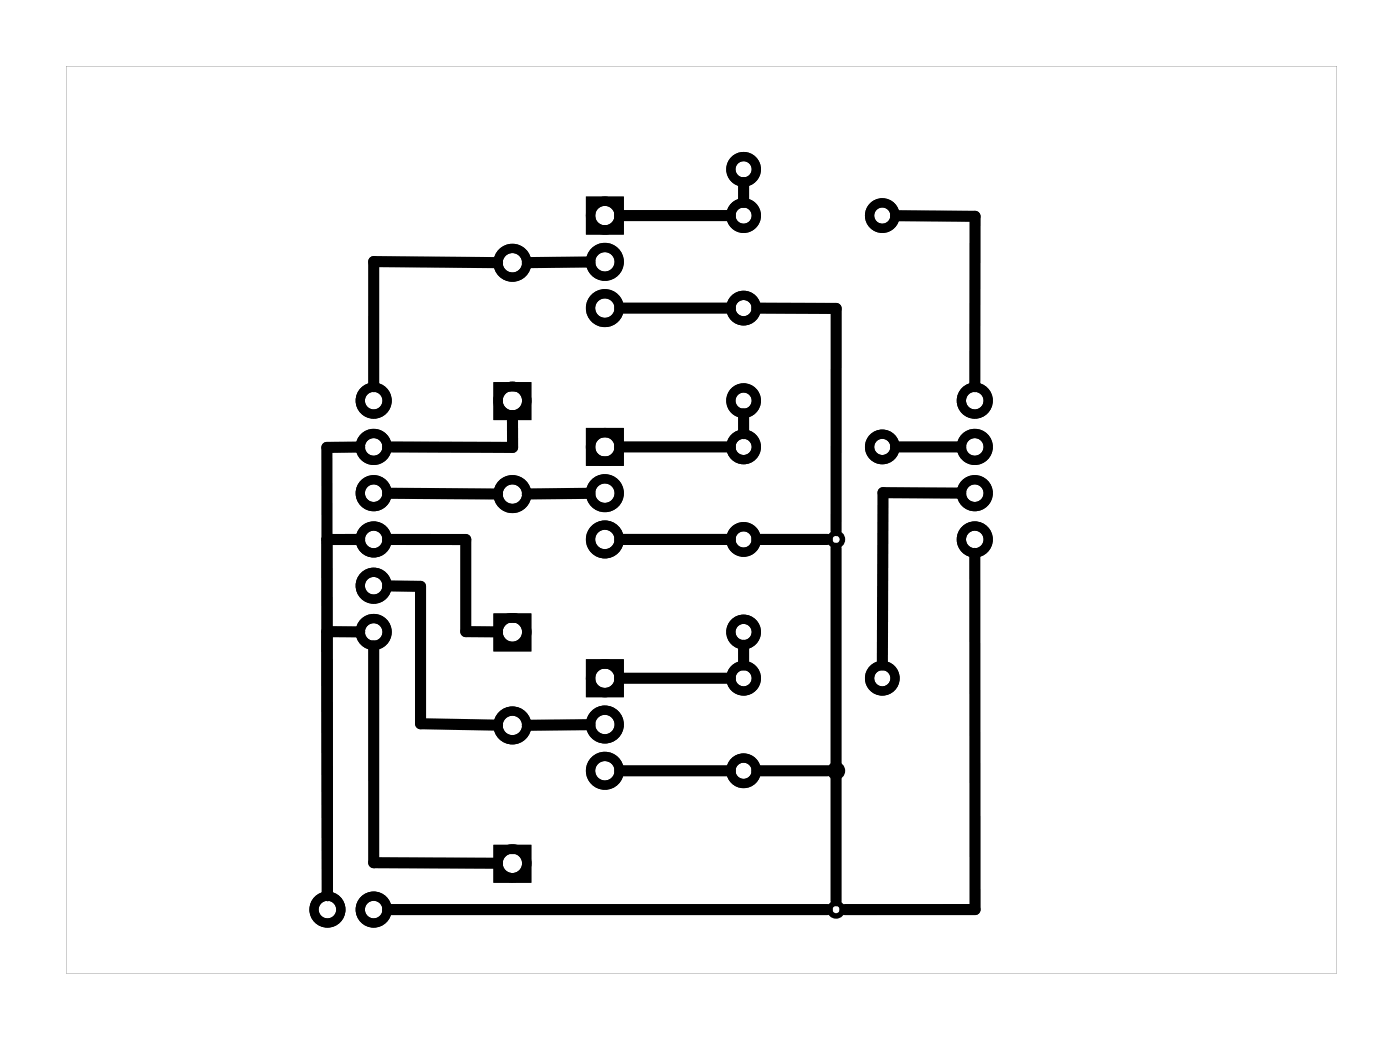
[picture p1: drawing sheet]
<svg xmlns="http://www.w3.org/2000/svg" width="77mm" height="57mm" viewBox="0 0 77 57" stroke-linecap="round" stroke-linejoin="round" font-family="sans-serif">
<path d="M3.6 3.6v49.8h69.8v-49.8zM3.6 3.6h69.8v49.8h-69.8z" fill="#000"/>
<g fill="none" stroke="#000" stroke-width=".51">
<path d="M32.4 11h1.6v1.6h-1.6zM27.4 21.2h1.5v1.6h-1.5zM27.4 33.9h1.5v1.6h-1.5zM32.4 23.7h1.6v1.6h-1.6zM32.4 36.4h1.6v1.6h-1.6zM27.4 46.6h1.5v1.6h-1.5z"/>
<circle cx="28.1" cy="14.4" r=".79"/>
<circle cx="33.2" cy="11.8" r=".79"/>
<circle cx="33.2" cy="14.4" r=".79"/>
<circle cx="33.2" cy="16.9" r=".79"/>
<circle cx="40.8" cy="9.3" r=".7"/>
<circle cx="40.8" cy="16.9" r=".7"/>
<circle cx="40.8" cy="11.8" r=".7"/>
<circle cx="48.5" cy="11.8" r=".7"/>
<circle cx="20.5" cy="24.5" r=".74"/>
<circle cx="20.5" cy="22" r=".74"/>
<circle cx="20.5" cy="27.1" r=".74"/>
<circle cx="20.5" cy="29.6" r=".74"/>
<circle cx="20.5" cy="34.7" r=".74"/>
<circle cx="20.5" cy="32.2" r=".74"/>
<circle cx="28.1" cy="39.8" r=".79"/>
<circle cx="28.1" cy="27.1" r=".79"/>
<circle cx="28.1" cy="34.7" r=".79"/>
<circle cx="28.1" cy="22" r=".79"/>
<circle cx="33.2" cy="37.2" r=".79"/>
<circle cx="33.2" cy="24.5" r=".79"/>
<circle cx="33.2" cy="27.1" r=".79"/>
<circle cx="33.2" cy="39.8" r=".79"/>
<circle cx="33.2" cy="29.6" r=".79"/>
<circle cx="40.8" cy="22" r=".7"/>
<circle cx="40.8" cy="34.7" r=".7"/>
<circle cx="40.8" cy="29.6" r=".7"/>
<circle cx="40.8" cy="24.5" r=".7"/>
<circle cx="40.8" cy="37.2" r=".7"/>
<circle cx="48.5" cy="37.2" r=".7"/>
<circle cx="48.5" cy="24.5" r=".7"/>
<circle cx="53.5" cy="24.5" r=".74"/>
<circle cx="53.5" cy="22" r=".74"/>
<circle cx="53.5" cy="27.1" r=".74"/>
<circle cx="53.5" cy="29.6" r=".74"/>
<circle cx="18" cy="49.9" r=".74"/>
<circle cx="20.5" cy="49.9" r=".74"/>
<circle cx="28.1" cy="47.4" r=".79"/>
<circle cx="33.2" cy="42.3" r=".79"/>
<circle cx="40.8" cy="42.3" r=".7"/>
</g>
<g fill="none" stroke="#000" stroke-width=".3">
<circle cx="45.9" cy="29.6" r=".35"/>
<circle cx="45.9" cy="49.9" r=".35"/>
<circle cx="45.9" cy="42.3" r=".35"/>
</g>
<g fill="none" stroke="#000" stroke-width=".61">
<path d="M27.3 14.4h-6.8v6.8M32.4 14.4h-3.4M34 16.9h6.1M34 11.8h6.1M40.8 10v1.1M41.6 16.9h4.3v12.2M49.2 11.8l4.4 .1-.1 9.3M18 34.7h1.8M19.8 29.6h-1.8M19.8 24.5l-1.8 .1v24.6M20.5 35.5v11.9h6.8M21.3 27.1h6"/>
<path d="M21.3 29.6h4.3v5.1h1.7M21.3 32.2h1.8v7.5l4.2 .1M28.2 22.8v1.8l-6.9-.1M32.4 27.1h-3.4M32.4 39.8h-3.4M34 29.6h6.1M34 24.5h6.1M34 37.2h6.1M40.8 22.7v1.1M40.8 35.4v1.1M41.6 29.6h3.8M45.9 30.1v19.4"/>
<path d="M49.2 24.5h3.6M52.8 27.1l-4.3-.1v9.5M53.5 30.4l.1 19.5h-7.2M21.3 49.9h24.1M34 42.3h6.1M41.6 42.3h3.8"/>
</g>
</svg>
